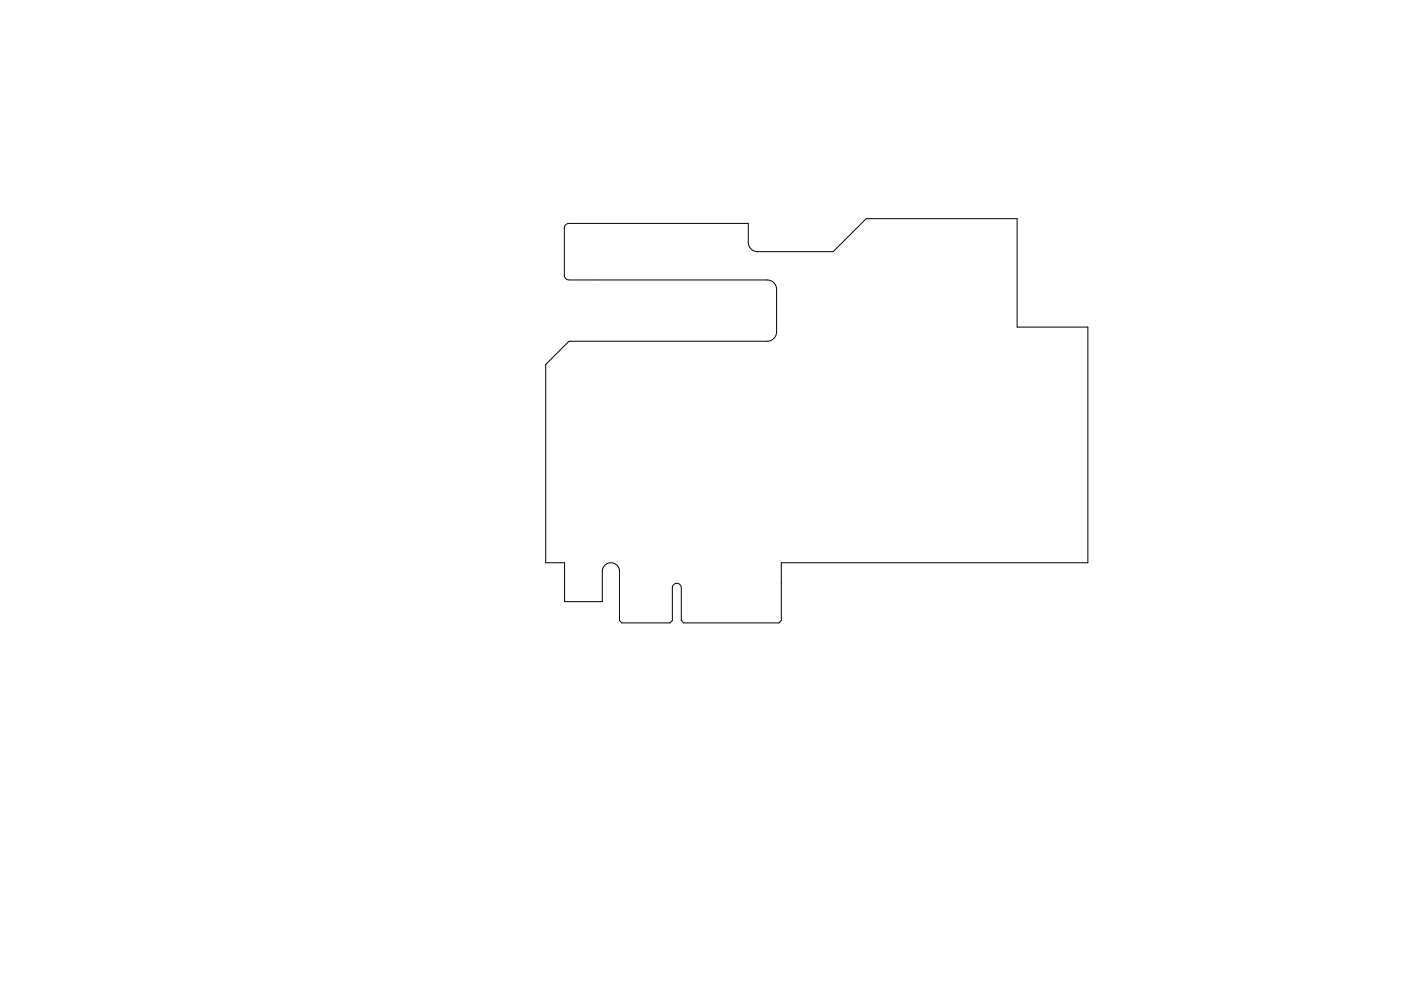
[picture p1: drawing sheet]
<svg xmlns="http://www.w3.org/2000/svg" width="297mm" height="210mm" viewBox="0 0 297 210" stroke-linecap="round" stroke-linejoin="round" font-family="sans-serif">
<path d="M119.9 47.7l.8-.3h37.9v4a2 2 0 0 0 2 2h16l7-7h32.1v23h15v50h-65.1v12.3l-.4 .5h-20.3l-.4-.5v-7a.95 .95 0 0 0-1-.9 .95 .95 0 0 0-1 .9v7l-.4 .5h-10.3l-.4-.5v-10.5a1.82 1.82 0 0 0-1.9-1.8 1.82 1.82 0 0 0-1.8 1.8v6.4h-8v-8.2h-4v-42.1l4.9-4.9h42a2 2 0 0 0 2-2v-9a2 2 0 0 0-2-2h-42a1 1 0 0 1-.9-1v-10z" fill="none" stroke="#000" stroke-width=".21"/>
</svg>
